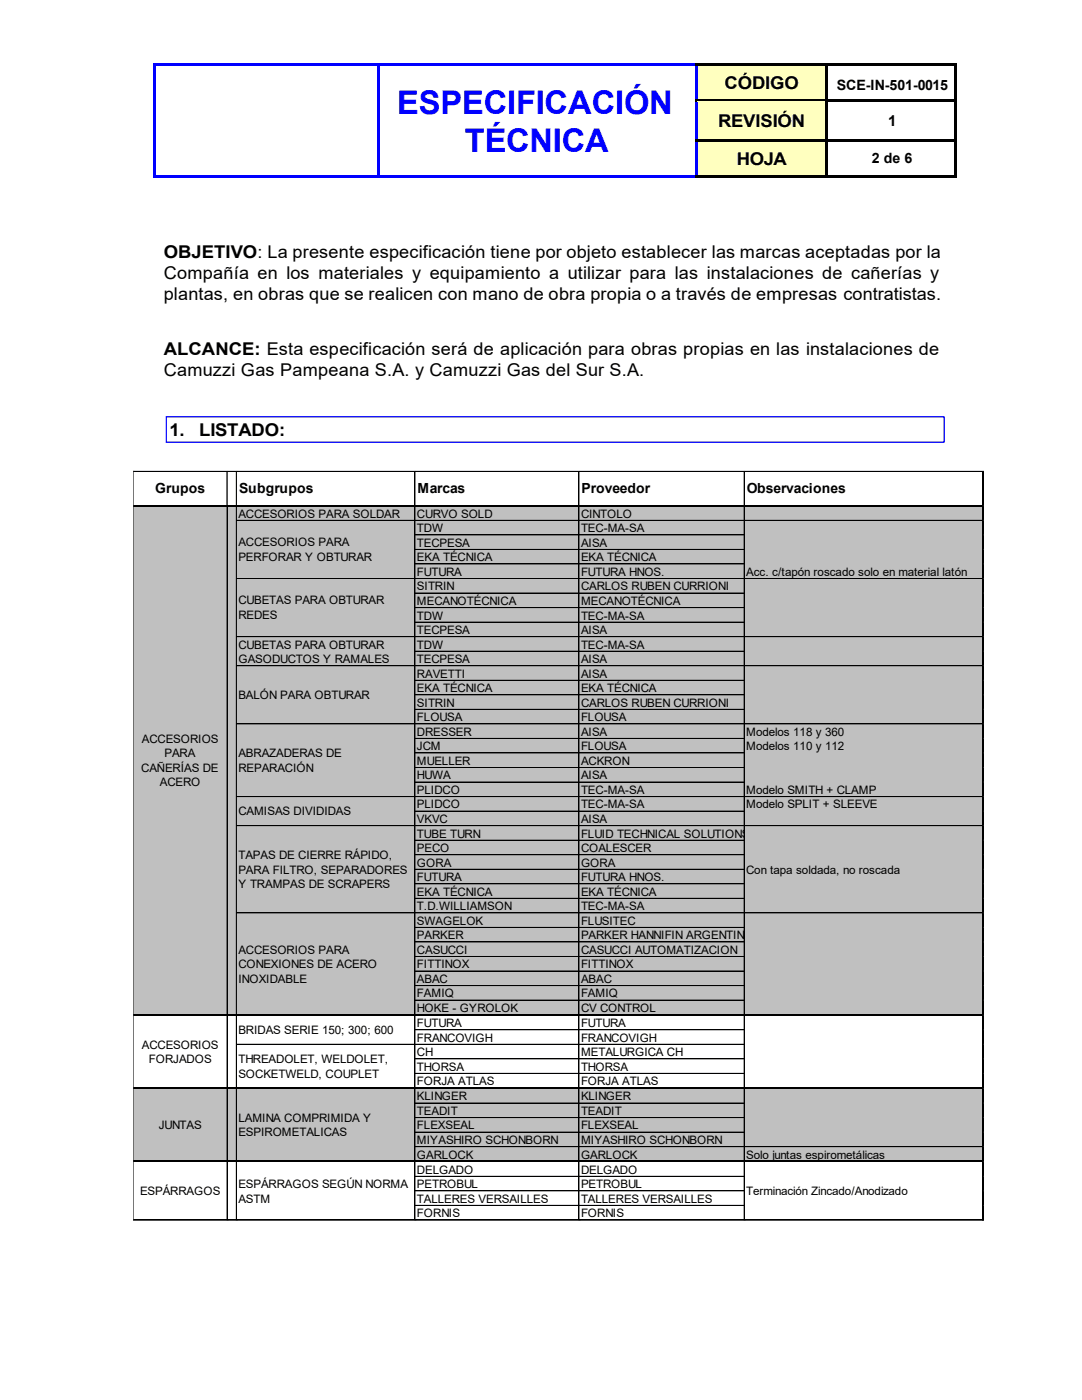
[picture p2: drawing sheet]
<svg xmlns="http://www.w3.org/2000/svg" width="216mm" height="279mm" viewBox="0 0 216 279" stroke-linecap="round" stroke-linejoin="round" font-family="sans-serif">
<defs><g id="words">
<g font-size="6.5" fill="#00f">
<text x="79.3" y="22.8">ESPECIFICACIÓN</text>
<text x="92.7" y="30.4">TÉCNICA</text>
</g>
<g font-size="3.5">
<text x="144.6" y="17.8">CÓDIGO</text>
<text x="143.3" y="25.4">REVISIÓN</text>
<text x="147" y="33">HOJA</text>
<text x="32.7" y="51.4">OBJETIVO: La presente especificación tiene por objeto establecer las marcas aceptadas por la</text>
<text x="32.7" y="55.6">Compañía en los materiales y equipamiento a utilizar para las instalaciones de cañerías y</text>
<text x="32.7" y="59.8">plantas, en obras que se realicen con mano de obra propia o a través de empresas contratistas.</text>
<text x="32.7" y="70.9">ALCANCE: Esta especificación será de aplicación para obras propias en las instalaciones de</text>
<text x="32.7" y="75.1">Camuzzi Gas Pampeana S.A. y Camuzzi Gas del Sur S.A.</text>
<text x="33.8" y="87">1.</text>
<text x="39.7" y="87">LISTADO:</text>
</g>
<text font-size="3" x="177.2" y="25.1">1</text>
<g font-size="2.8">
<text x="167" y="17.9">SCE-IN-501-0015</text>
<text x="174" y="32.5">2 de 6</text>
<text x="31" y="98.5">Grupos</text>
<text x="47.7" y="98.5">Subgrupos</text>
<text x="83.3" y="98.5">Marcas</text>
<text x="116" y="98.5">Proveedor</text>
<text x="149" y="98.5">Observaciones</text>
</g>
<g font-size="2.3">
<text x="47.6" y="103.3">ACCESORIOS PARA SOLDAR</text>
<text x="83.2" y="103.3">CURVO SOLD</text>
<text x="83.2" y="106.2">TDW</text>
<text x="115.9" y="103.3">CINTOLO</text>
<text x="115.9" y="106.2">TEC-MA-SA</text>
<text x="47.6" y="109">ACCESORIOS PARA</text>
<text x="47.6" y="111.9">PERFORAR Y OBTURAR</text>
<text x="83.2" y="109.1">TECPESA</text>
<text x="83.2" y="112">EKA TÉCNICA</text>
<text x="115.9" y="109.1">AISA</text>
<text x="115.9" y="112">EKA TÉCNICA</text>
<text x="83.2" y="114.9">FUTURA</text>
<text x="83.2" y="117.8">SITRIN</text>
<text x="115.9" y="114.9">FUTURA HNOS.</text>
<text x="115.9" y="117.8">CARLOS RUBEN CURRIONI</text>
<text x="148.9" y="114.9">Acc. c/tapón roscado solo en material latón</text>
<text x="47.6" y="120.6">CUBETAS PARA OBTURAR</text>
<text x="47.6" y="123.5">REDES</text>
<text x="83.2" y="120.7">MECANOTÉCNICA</text>
<text x="83.2" y="123.6">TDW</text>
<text x="115.9" y="120.7">MECANOTÉCNICA</text>
<text x="115.9" y="123.6">TEC-MA-SA</text>
<text x="47.6" y="129.4">CUBETAS PARA OBTURAR</text>
<text x="83.2" y="126.5">TECPESA</text>
<text x="83.2" y="129.4">TDW</text>
<text x="115.9" y="126.5">AISA</text>
<text x="115.9" y="129.4">TEC-MA-SA</text>
<text x="47.6" y="132.3">GASODUCTOS Y RAMALES</text>
<text x="83.2" y="132.3">TECPESA</text>
<text x="83.2" y="135.2">RAVETTI</text>
<text x="115.9" y="132.3">AISA</text>
<text x="115.9" y="135.2">AISA</text>
<text x="47.6" y="139.5">BALÓN PARA OBTURAR</text>
<text x="83.2" y="138.1">EKA TÉCNICA</text>
<text x="83.2" y="141">SITRIN</text>
<text x="83.2" y="143.9">FLOUSA</text>
<text x="115.9" y="138.1">EKA TÉCNICA</text>
<text x="115.9" y="141">CARLOS RUBEN CURRIONI</text>
<text x="115.9" y="143.9">FLOUSA</text>
<text x="28.3" y="148.2">ACCESORIOS</text>
<text x="83.2" y="146.8">DRESSER</text>
<text x="83.2" y="149.7">JCM</text>
<text x="115.9" y="146.8">AISA</text>
<text x="115.9" y="149.7">FLOUSA</text>
<text x="148.9" y="146.8">Modelos 118 y 360</text>
<text x="148.9" y="149.7">Modelos 110 y 112</text>
<text x="28.2" y="154">CAÑERÍAS DE</text>
<text x="32.8" y="151.1">PARA</text>
<text x="47.6" y="151.1">ABRAZADERAS DE</text>
<text x="47.6" y="154">REPARACIÓN</text>
<text x="83.2" y="152.6">MUELLER</text>
<text x="83.2" y="155.5">HUWA</text>
<text x="115.9" y="152.6">ACKRON</text>
<text x="115.9" y="155.5">AISA</text>
<text x="31.9" y="156.9">ACERO</text>
<text x="83.2" y="158.5">PLIDCO</text>
<text x="83.2" y="161.4">PLIDCO</text>
<text x="115.9" y="158.5">TEC-MA-SA</text>
<text x="115.9" y="161.4">TEC-MA-SA</text>
<text x="148.9" y="158.5">Modelo SMITH + CLAMP</text>
<text x="148.9" y="161.4">Modelo SPLIT + SLEEVE</text>
<text x="47.6" y="162.7">CAMISAS DIVIDIDAS</text>
<text x="83.2" y="164.3">VKVC</text>
<text x="83.2" y="167.2">TUBE TURN</text>
<text x="115.9" y="164.3">AISA</text>
<text x="115.9" y="167.2">FLUID TECHNICAL SOLUTIONS</text>
<text x="47.6" y="171.4">TAPAS DE CIERRE RÁPIDO,</text>
<text x="83.2" y="170.1">PECO</text>
<text x="83.2" y="173">GORA</text>
<text x="115.9" y="170.1">COALESCER</text>
<text x="115.9" y="173">GORA</text>
<text x="47.6" y="174.4">PARA FILTRO, SEPARADORES</text>
<text x="47.6" y="177.3">Y TRAMPAS DE SCRAPERS</text>
<text x="83.2" y="175.9">FUTURA</text>
<text x="83.2" y="178.8">EKA TÉCNICA</text>
<text x="115.9" y="175.9">FUTURA HNOS.</text>
<text x="115.9" y="178.8">EKA TÉCNICA</text>
<text x="148.9" y="174.4">Con tapa soldada, no roscada</text>
<text x="83.2" y="181.7">T.D.WILLIAMSON</text>
<text x="83.2" y="184.6">SWAGELOK</text>
<text x="115.9" y="181.7">TEC-MA-SA</text>
<text x="115.9" y="184.6">FLUSITEC</text>
<text x="47.6" y="190.4">ACCESORIOS PARA</text>
<text x="83.2" y="187.5">PARKER</text>
<text x="83.2" y="190.4">CASUCCI</text>
<text x="115.9" y="187.5">PARKER HANNIFIN ARGENTINA</text>
<text x="115.9" y="190.4">CASUCCI AUTOMATIZACION</text>
<text x="47.6" y="193.3">CONEXIONES DE ACERO</text>
<text x="47.6" y="196.2">INOXIDABLE</text>
<text x="83.2" y="193.3">FITTINOX</text>
<text x="83.2" y="196.2">ABAC</text>
<text x="115.9" y="193.3">FITTINOX</text>
<text x="115.9" y="196.2">ABAC</text>
<text x="83.2" y="199.1">FAMIQ</text>
<text x="83.2" y="202">HOKE - GYROLOK</text>
<text x="115.9" y="199.1">FAMIQ</text>
<text x="115.9" y="202">CV CONTROL</text>
<text x="28.3" y="209.3">ACCESORIOS</text>
<text x="47.6" y="206.4">BRIDAS SERIE 150; 300; 600</text>
<text x="83.2" y="205">FUTURA</text>
<text x="83.2" y="207.9">FRANCOVIGH</text>
<text x="115.9" y="205">FUTURA</text>
<text x="115.9" y="207.9">FRANCOVIGH</text>
<text x="29.7" y="212.2">FORJADOS</text>
<text x="47.6" y="212.2">THREADOLET, WELDOLET,</text>
<text x="47.6" y="215.1">SOCKETWELD, COUPLET</text>
<text x="83.2" y="210.8">CH</text>
<text x="83.2" y="213.7">THORSA</text>
<text x="115.9" y="210.8">METALURGICA CH</text>
<text x="115.9" y="213.7">THORSA</text>
<text x="83.2" y="216.6">FORJA ATLAS</text>
<text x="83.2" y="219.6">KLINGER</text>
<text x="115.9" y="216.6">FORJA ATLAS</text>
<text x="115.9" y="219.6">KLINGER</text>
<text x="31.7" y="225.4">JUNTAS</text>
<text x="47.6" y="223.9">LAMINA COMPRIMIDA Y</text>
<text x="47.6" y="226.8">ESPIROMETALICAS</text>
<text x="83.2" y="222.5">TEADIT</text>
<text x="83.2" y="225.4">FLEXSEAL</text>
<text x="115.9" y="222.5">TEADIT</text>
<text x="115.9" y="225.4">FLEXSEAL</text>
<text x="83.2" y="228.3">MIYASHIRO SCHONBORN</text>
<text x="83.2" y="231.2">GARLOCK</text>
<text x="115.9" y="228.3">MIYASHIRO SCHONBORN</text>
<text x="115.9" y="231.2">GARLOCK</text>
<text x="148.9" y="231.2">Solo juntas espirometálicas</text>
<text x="28" y="238.5">ESPÁRRAGOS</text>
<text x="47.6" y="237.1">ESPÁRRAGOS SEGÚN NORMA</text>
<text x="83.2" y="234.2">DELGADO</text>
<text x="83.2" y="237.1">PETROBUL</text>
<text x="115.9" y="234.2">DELGADO</text>
<text x="115.9" y="237.1">PETROBUL</text>
<text x="148.9" y="238.5">Terminación Zincado/Anodizado</text>
<text x="47.6" y="240">ASTM</text>
<text x="83.2" y="240">TALLERES VERSAILLES</text>
<text x="83.2" y="242.9">FORNIS</text>
<text x="115.9" y="240">TALLERES VERSAILLES</text>
<text x="115.9" y="242.9">FORNIS</text>
</g>
</g></defs>
<g fill="#ffffbf">
<path d="M139.3 13.3h25.3v6.5h-25.3z" fill-rule="evenodd"/>
<path d="M139.3 13.3h25.3v5.3h-25.3z" fill-rule="evenodd"/>
</g>
<g fill="#00f">
<path d="M30.6 12.7h.5v.6h-.5z" fill-rule="evenodd"/>
<path d="M30.6 12.7h.5v.5h-.5z" fill-rule="evenodd"/>
<path d="M31.1 12.7h44.1v.5h-44.1z" fill-rule="evenodd"/>
<path d="M75.2 13.2l.6 .1z" fill-rule="evenodd"/>
<path d="M75.2 12.7h.6v.5h-.6z" fill-rule="evenodd"/>
<path d="M75.8 12.7h63v.5h-63z" fill-rule="evenodd"/>
<path d="M138.8 13.2l.5 .1z" fill-rule="evenodd"/>
</g>
<g fill="#000">
<path d="M138.8 12.7h.5v.5h-.5z" fill-rule="evenodd"/>
<path d="M139.3 12.7h25.3v.5h-25.3z" fill-rule="evenodd"/>
<path d="M164.6 13.2l.5 .1z" fill-rule="evenodd"/>
<path d="M164.6 12.7h.5v.5h-.5z" fill-rule="evenodd"/>
<path d="M165.1 12.7h25.4v.5h-25.4z" fill-rule="evenodd"/>
<path d="M190.5 12.7h.5v.6h-.5z" fill-rule="evenodd"/>
<path d="M190.5 12.7h.5v.5h-.5z" fill-rule="evenodd"/>
</g>
<path d="M139.3 13.2h25.3" fill="none" stroke="#ffffbf" stroke-width=".2"/>
<g fill="#00f">
<path d="M30.6 13.3h.5v6.5h-.5z" fill-rule="evenodd"/>
<path d="M75.2 13.3h.6v6.5h-.6z" fill-rule="evenodd"/>
<path d="M138.8 13.3h.5v6.5h-.5z" fill-rule="evenodd"/>
</g>
<g fill="#000">
<path d="M164.6 13.3h.5v6.5h-.5z" fill-rule="evenodd"/>
<path d="M190.5 13.3h.5v6.5h-.5z" fill-rule="evenodd"/>
</g>
<g fill="#ffffbf">
<path d="M139.3 20.3h25.3v7.6h-25.3z" fill-rule="evenodd"/>
<path d="M139.3 20.3h25.3v5.9h-25.3z" fill-rule="evenodd"/>
</g>
<g fill="#00f">
<path d="M30.6 19.8h.5v.5h-.5z" fill-rule="evenodd"/>
<path d="M75.2 19.8h.6v.5h-.6z" fill-rule="evenodd"/>
</g>
<g fill="#000">
<path d="M138.8 19.8h.5v.5h-.5z" fill-rule="evenodd"/>
<path d="M139.3 19.8h25.3v.5h-25.3z" fill-rule="evenodd"/>
<path d="M164.6 19.8h.5v.5h-.5z" fill-rule="evenodd"/>
<path d="M165.1 19.8h25.4v.5h-25.4z" fill-rule="evenodd"/>
<path d="M190.5 19.8h.5v.5h-.5z" fill-rule="evenodd"/>
</g>
<path d="M139.3 20.3h25.3" fill="none" stroke="#ffffbf" stroke-width=".2"/>
<g fill="#00f">
<path d="M30.6 20.3h.5v7.6h-.5z" fill-rule="evenodd"/>
<path d="M75.2 20.3h.6v7.6h-.6z" fill-rule="evenodd"/>
<path d="M138.8 20.3h.5v7.6h-.5z" fill-rule="evenodd"/>
</g>
<g fill="#000">
<path d="M164.6 20.3h.5v7.6h-.5z" fill-rule="evenodd"/>
<path d="M190.5 20.3h.5v7.6h-.5z" fill-rule="evenodd"/>
</g>
<g fill="#ffffbf">
<path d="M139.3 28.4h25.3v6.6h-25.3z" fill-rule="evenodd"/>
<path d="M139.3 28.4h25.3v5.4h-25.3z" fill-rule="evenodd"/>
</g>
<g fill="#00f">
<path d="M30.6 27.9h.5v.5h-.5z" fill-rule="evenodd"/>
<path d="M75.2 27.9h.6v.5h-.6z" fill-rule="evenodd"/>
</g>
<g fill="#000">
<path d="M138.8 27.9h.5v.5h-.5z" fill-rule="evenodd"/>
<path d="M139.3 27.9h25.3v.5h-25.3z" fill-rule="evenodd"/>
<path d="M164.6 27.9h.5v.5h-.5z" fill-rule="evenodd"/>
<path d="M165.1 27.9h25.4v.5h-25.4z" fill-rule="evenodd"/>
<path d="M190.5 27.9h.5v.5h-.5z" fill-rule="evenodd"/>
</g>
<path d="M139.3 28.4h25.3" fill="none" stroke="#ffffbf" stroke-width=".2"/>
<g fill="#00f">
<path d="M30.6 28.4h.5v6.7h-.5z" fill-rule="evenodd"/>
<path d="M30.6 35.1h.5v.5h-.5z" fill-rule="evenodd"/>
<path d="M30.6 35.1h.5v.5h-.5z" fill-rule="evenodd"/>
<path d="M31.1 35.1h44.1v.5h-44.1z" fill-rule="evenodd"/>
<path d="M75.2 28.4h.6v6.7h-.6z" fill-rule="evenodd"/>
<path d="M75.2 35.1h.6v.5h-.6z" fill-rule="evenodd"/>
<path d="M75.8 35.1h63v.5h-63z" fill-rule="evenodd"/>
<path d="M138.8 28.4h.5v6.7h-.5z" fill-rule="evenodd"/>
</g>
<g fill="#000">
<path d="M138.8 35.1h.5v.5h-.5z" fill-rule="evenodd"/>
<path d="M139.3 35.1h25.3v.5h-25.3z" fill-rule="evenodd"/>
<path d="M164.6 28.4h.5v6.7h-.5z" fill-rule="evenodd"/>
<path d="M164.6 35.1h.5v.5h-.5z" fill-rule="evenodd"/>
<path d="M165.1 35.1h25.4v.5h-25.4z" fill-rule="evenodd"/>
<path d="M190.5 28.4h.5v6.7h-.5z" fill-rule="evenodd"/>
<path d="M190.5 35.1h.5v.5h-.5z" fill-rule="evenodd"/>
<path d="M190.5 35.1h.5v.5h-.5z" fill-rule="evenodd"/>
</g>
<g fill="#c0c0c0">
<path d="M26.6 100.9h169.8v101.8h-169.8z" fill-rule="evenodd"/>
<path d="M26.6 217.2h169.8v14.7h-169.8z" fill-rule="evenodd"/>
</g>
<path d="M26.6 243.6h169.8" fill="none" stroke="#c0c0c0" stroke-width=".2"/>
<path d="M26.6 94h.1M45.3 94h.1M47.2 94h.1M82.8 94h.1M115.5 94h.1M148.5 94h.1M196.3 94h.1" fill="none" stroke="#e0e0e0" stroke-width=".2"/>
<g fill="none" stroke="#000" stroke-width=".2">
<path d="M26.6 93.9v149.8M26.7 94h169.7M45.3 94v6.8M47.2 94v6.8M82.8 94v6.8M115.5 94v6.8M148.5 94v6.8M45.3 101v101.4M47.2 101v101.4M47.2 103.8h148.9M47.2 115.5h148.9M82.8 101v101.4"/>
<path d="M82.9 106.8h65.6M82.9 109.6h65.6M82.9 112.6h65.6M82.9 118.4h65.6M115.5 101v101.4M148.5 101v101.4M47.2 127.1h148.9M47.2 132.9h148.9M82.9 121.3h65.6M82.9 124.2h65.6M82.9 130h65.6M82.9 135.8h65.6"/>
<path d="M82.9 138.7h65.6M47.2 144.5h148.9M47.2 159h148.9M82.9 141.6h65.6M82.9 147.4h65.6M82.9 150.3h65.6M82.9 153.2h65.6M82.9 156.1h65.6M47.2 164.8h148.9M82.9 161.9h65.6M82.9 167.7h65.6M82.9 170.6h65.6"/>
<path d="M82.9 173.5h65.6M82.9 176.4h65.6M82.9 179.3h65.6M47.2 182.2h148.9M82.9 185.1h65.6M82.9 188h65.6M82.9 190.9h65.6M82.9 193.8h65.6M82.9 196.7h65.6M82.9 199.6h65.6M45.3 202.7v14.4M45.3 217.3v14.4"/>
<path d="M47.2 202.7v14.4M47.2 217.3v14.4M47.2 208.4h101.3M82.8 202.7v14.4M82.8 217.3v14.4M82.9 205.5h65.6M82.9 211.3h65.6M82.9 214.2h65.6M115.5 202.7v14.4M115.5 217.3v14.4M148.5 202.7v14.4M148.5 217.3v14.4"/>
<path d="M45.3 231.9v11.5M47.2 231.9v11.5M82.8 231.9v11.5M82.9 220.1h65.6M82.9 223h65.6M82.9 225.9h65.6M82.9 228.8h113.2M82.9 234.8h65.6M82.9 237.7h65.6M115.5 231.9v11.5M148.5 231.9v11.5M82.9 240.6h65.6"/>
</g>
<path d="M196.2 94v149.7M26.7 100.9h169.7M26.7 202.5h169.7M26.7 217.2h169.7M26.7 231.8h169.7M26.7 243.5h169.7" fill="none" stroke="#000" stroke-width=".23"/>
<g fill="#000">
<path d="M45.2 243.6l.2 .1z" fill-rule="evenodd"/>
<path d="M47.1 243.6l.1 .1z" fill-rule="evenodd"/>
<path d="M82.7 243.6l.2 .1z" fill-rule="evenodd"/>
<path d="M115.5 243.6l.1 .1z" fill-rule="evenodd"/>
<path d="M148.4 243.6l.1 .1z" fill-rule="evenodd"/>
</g>
<path d="M33.2 83.2h155.2v5.1h-155.2z" fill="none" stroke="#00f" stroke-width=".25"/>
<use href="#words"/>
</svg>
